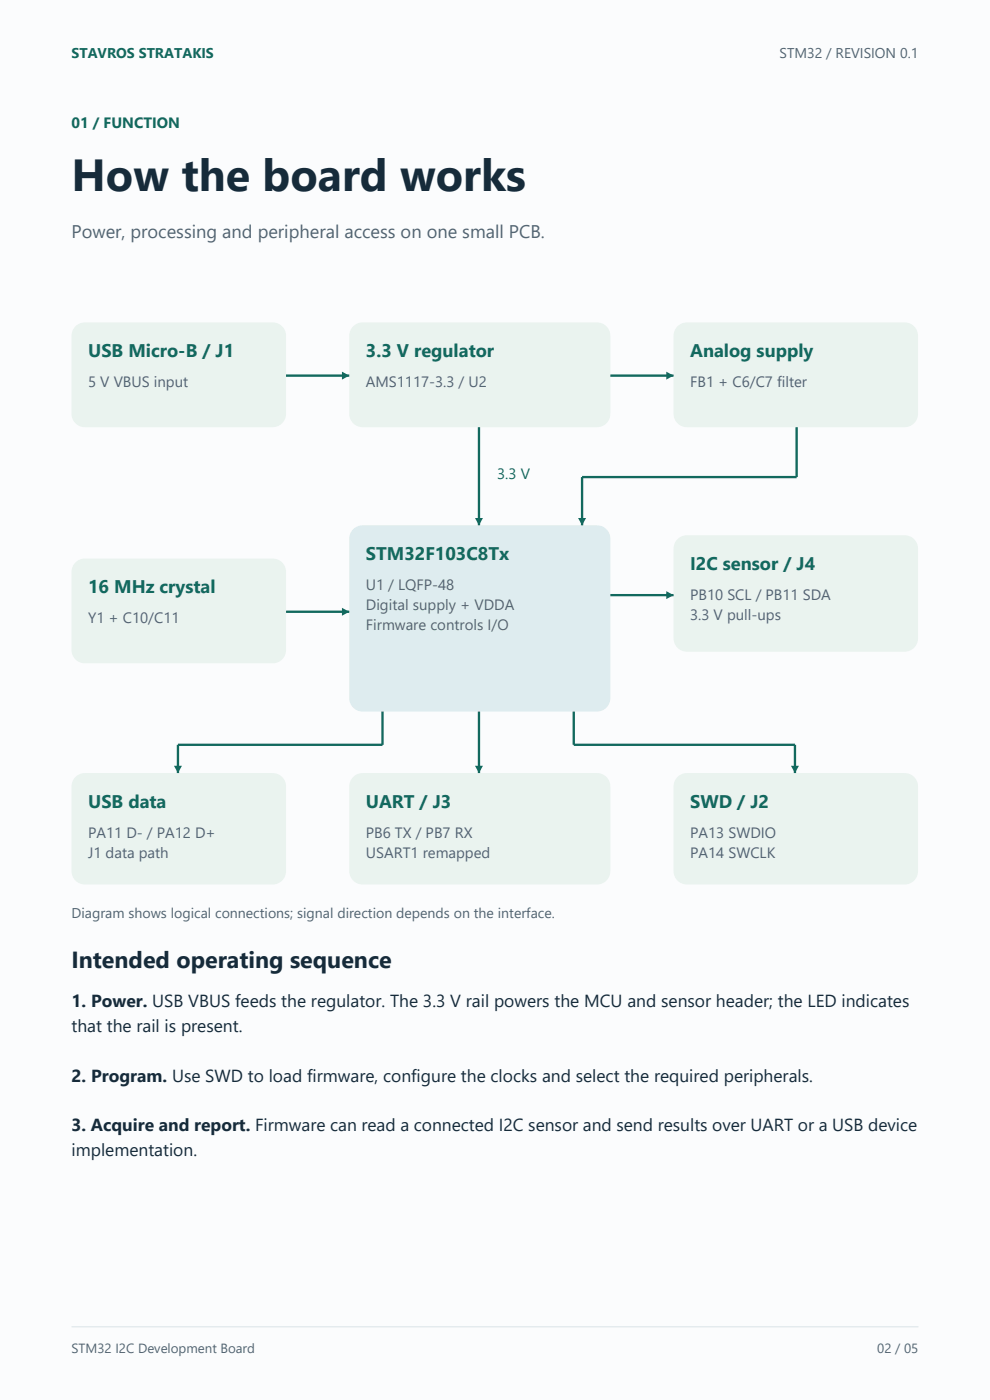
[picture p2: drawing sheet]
<svg xmlns="http://www.w3.org/2000/svg" width="210mm" height="297mm" viewBox="0 0 210 297" stroke-linecap="round" stroke-linejoin="round" font-family="sans-serif">
<defs><g id="words">
<text font-size="9.5" fill="#162b3a" x="15.2" y="40.6">How the board works</text>
<text font-size="4.9" fill="#162b3a" x="15.2" y="205.3">Intended operating sequence</text>
<text font-size="3.9" fill="#516373" x="15.2" y="50.4">Power, processing and peripheral access on one small PCB.</text>
<g font-size="3.9" fill="#12695e">
<text x="18.7" y="75.8">USB Micro-B / J1</text>
<text x="77.6" y="75.8">3.3 V regulator</text>
<text x="146.4" y="75.8">Analog supply</text>
<text x="77.6" y="118.8">STM32F103C8Tx</text>
<text x="18.7" y="125.9">16 MHz crystal</text>
<text x="146.4" y="121">I2C sensor / J4</text>
<text x="18.7" y="171.4">USB data</text>
<text x="77.6" y="171.4">UART / J3</text>
<text x="146.4" y="171.4">SWD / J2</text>
</g>
<g font-size="3.7" fill="#162b3a">
<text x="15.2" y="213.6">1. Power. USB VBUS feeds the regulator. The 3.3 V rail powers the MCU and sensor header; the LED indicates</text>
<text x="15.2" y="218.9">that the rail is present.</text>
<text x="15.2" y="229.4">2. Program. Use SWD to load firmware, configure the clocks and select the required peripherals.</text>
<text x="15.2" y="240">3. Acquire and report. Firmware can read a connected I2C sensor and send results over UART or a USB device</text>
<text x="15.2" y="245.3">implementation.</text>
</g>
<g font-size="3.2" fill="#12695e">
<text x="15.2" y="27.2">01 / FUNCTION</text>
<text x="105.5" y="101.6">3.3 V</text>
</g>
<g font-size="3.2" fill="#516373">
<text x="18.7" y="82.2">5 V VBUS input</text>
<text x="77.6" y="82.2">AMS1117-3.3 / U2</text>
<text x="146.4" y="82.2">FB1 + C6/C7 filter</text>
<text x="77.6" y="125.2">U1 / LQFP-48</text>
<text x="77.6" y="129.4">Digital supply + VDDA</text>
<text x="146.4" y="127.3">PB10 SCL / PB11 SDA</text>
<text x="146.4" y="131.5">3.3 V pull-ups</text>
<text x="18.7" y="132.3">Y1 + C10/C11</text>
<text x="77.6" y="133.7">Firmware controls I/O</text>
<text x="18.7" y="177.8">PA11 D- / PA12 D+</text>
<text x="77.6" y="177.8">PB6 TX / PB7 RX</text>
<text x="146.4" y="177.8">PA13 SWDIO</text>
<text x="18.7" y="182">J1 data path</text>
<text x="77.6" y="182">USART1 remapped</text>
<text x="146.4" y="182">PA14 SWCLK</text>
</g>
<text font-size="3" fill="#12695e" x="15.2" y="12.3">STAVROS STRATAKIS</text>
<g font-size="3" fill="#516373">
<text x="165.4" y="12.3">STM32 / REVISION 0.1</text>
<text x="15.2" y="194.7">Diagram shows logical connections; signal direction depends on the interface.</text>
</g>
<g font-size="2.8" fill="#516373">
<text x="15.2" y="287.1">STM32 I2C Development Board</text>
<text x="186.1" y="287.1">02 / 05</text>
</g>
</g></defs>
<path d="M0 0h210v297h-210z" fill-rule="evenodd" fill="#fbfcfd"/>
<path d="M15.2 281.5h179.6" fill="none" stroke="#dae3e7" stroke-width=".21"/>
<g fill="#eaf3ef">
<path d="M15.8 69.5a2.82 2.82 0 0 1 2.2-1.1h39.9a2.82 2.82 0 0 1 2.8 2.8v16.6a2.82 2.82 0 0 1-2.8 2.8h-39.9a2.82 2.82 0 0 1-2.8-2.8v-16.6v-.6z" fill-rule="evenodd"/>
<path d="M74.7 69.5a2.82 2.82 0 0 1 2.2-1.1h49.7a2.82 2.82 0 0 1 2.9 2.8v16.6a2.82 2.82 0 0 1-2.9 2.8h-49.7a2.82 2.82 0 0 1-2.8-2.8v-16.6l.1-.6z" fill-rule="evenodd"/>
<path d="M143.5 69.5a2.82 2.82 0 0 1 2.2-1.1h46.2a2.82 2.82 0 0 1 2.8 2.8v16.6a2.82 2.82 0 0 1-2.8 2.8h-46.2a2.82 2.82 0 0 1-2.8-2.8v-16.6v-.6z" fill-rule="evenodd"/>
</g>
<path d="M60.7 79.7h13.4" fill="none" stroke="#12695e" stroke-width=".49"/>
<path d="M72.5 78.8l1.6 .9-1.6 .8z" fill="#12695e"/>
<path d="M129.5 79.7h13.4" fill="none" stroke="#12695e" stroke-width=".49"/>
<path d="M141.3 78.8l1.6 .9-1.6 .8z" fill="#12695e"/>
<path d="M74.7 112.5a2.82 2.82 0 0 1 2.2-1.1h49.7a2.82 2.82 0 0 1 2.9 2.9v33.8a2.82 2.82 0 0 1-2.9 2.9h-49.7a2.82 2.82 0 0 1-2.8-2.9v-33.8l.1-.7z" fill-rule="evenodd" fill="#deecef"/>
<path d="M101.6 90.6v20.8" fill="none" stroke="#12695e" stroke-width=".49"/>
<path d="M100.8 109.9h1.6l-.8 1.5z" fill="#12695e"/>
<path d="M169 90.6v10.6h-45.5v10.2" fill="none" stroke="#12695e" stroke-width=".49"/>
<path d="M122.6 109.9h1.7l-.8 1.5z" fill="#12695e"/>
<path d="M16.2 119.1l1.1-.5 .7-.1h39.9a2.82 2.82 0 0 1 2.8 2.8v16.6a2.82 2.82 0 0 1-2.8 2.8h-39.9a2.82 2.82 0 0 1-2.8-2.8v-16.6a2.82 2.82 0 0 1 1-2.2z" fill-rule="evenodd" fill="#eaf3ef"/>
<path d="M60.7 129.8h13.4" fill="none" stroke="#12695e" stroke-width=".49"/>
<path d="M72.5 128.9l1.6 .9-1.6 .8z" fill="#12695e"/>
<path d="M143.5 114.6a2.82 2.82 0 0 1 2.2-1h46.2a2.82 2.82 0 0 1 2.8 2.8v19a2.82 2.82 0 0 1-2.8 2.9h-46.2a2.82 2.82 0 0 1-2.8-2.9v-19v-.7z" fill-rule="evenodd" fill="#eaf3ef"/>
<path d="M129.5 126.3h13.4" fill="none" stroke="#12695e" stroke-width=".49"/>
<path d="M141.3 125.4l1.6 .9-1.6 .8z" fill="#12695e"/>
<g fill="#eaf3ef">
<path d="M16.2 164.6l1.1-.5 .7-.1h39.9a2.82 2.82 0 0 1 2.8 2.8v18a2.82 2.82 0 0 1-2.8 2.8h-39.9a2.82 2.82 0 0 1-2.8-2.8v-18a2.82 2.82 0 0 1 1-2.2z" fill-rule="evenodd"/>
<path d="M75.1 164.6l1.2-.5 .6-.1h49.7a2.82 2.82 0 0 1 2.9 2.8v18a2.82 2.82 0 0 1-2.9 2.8h-49.7a2.82 2.82 0 0 1-2.8-2.8v-18a2.82 2.82 0 0 1 1-2.2z" fill-rule="evenodd"/>
<path d="M143.9 164.6l1.1-.5 .7-.1h46.2a2.82 2.82 0 0 1 2.8 2.8v18a2.82 2.82 0 0 1-2.8 2.8h-46.2a2.82 2.82 0 0 1-2.8-2.8v-18a2.82 2.82 0 0 1 1-2.2z" fill-rule="evenodd"/>
</g>
<path d="M81.1 151v7h-43.4v6" fill="none" stroke="#12695e" stroke-width=".49"/>
<path d="M36.9 162.5h1.7l-.9 1.5z" fill="#12695e"/>
<path d="M101.6 151v13" fill="none" stroke="#12695e" stroke-width=".49"/>
<path d="M100.8 162.5h1.6l-.8 1.5z" fill="#12695e"/>
<path d="M121.7 151v7h46.9v6" fill="none" stroke="#12695e" stroke-width=".49"/>
<path d="M167.8 162.5h1.7l-.9 1.5z" fill="#12695e"/>
<use href="#words"/>
</svg>
